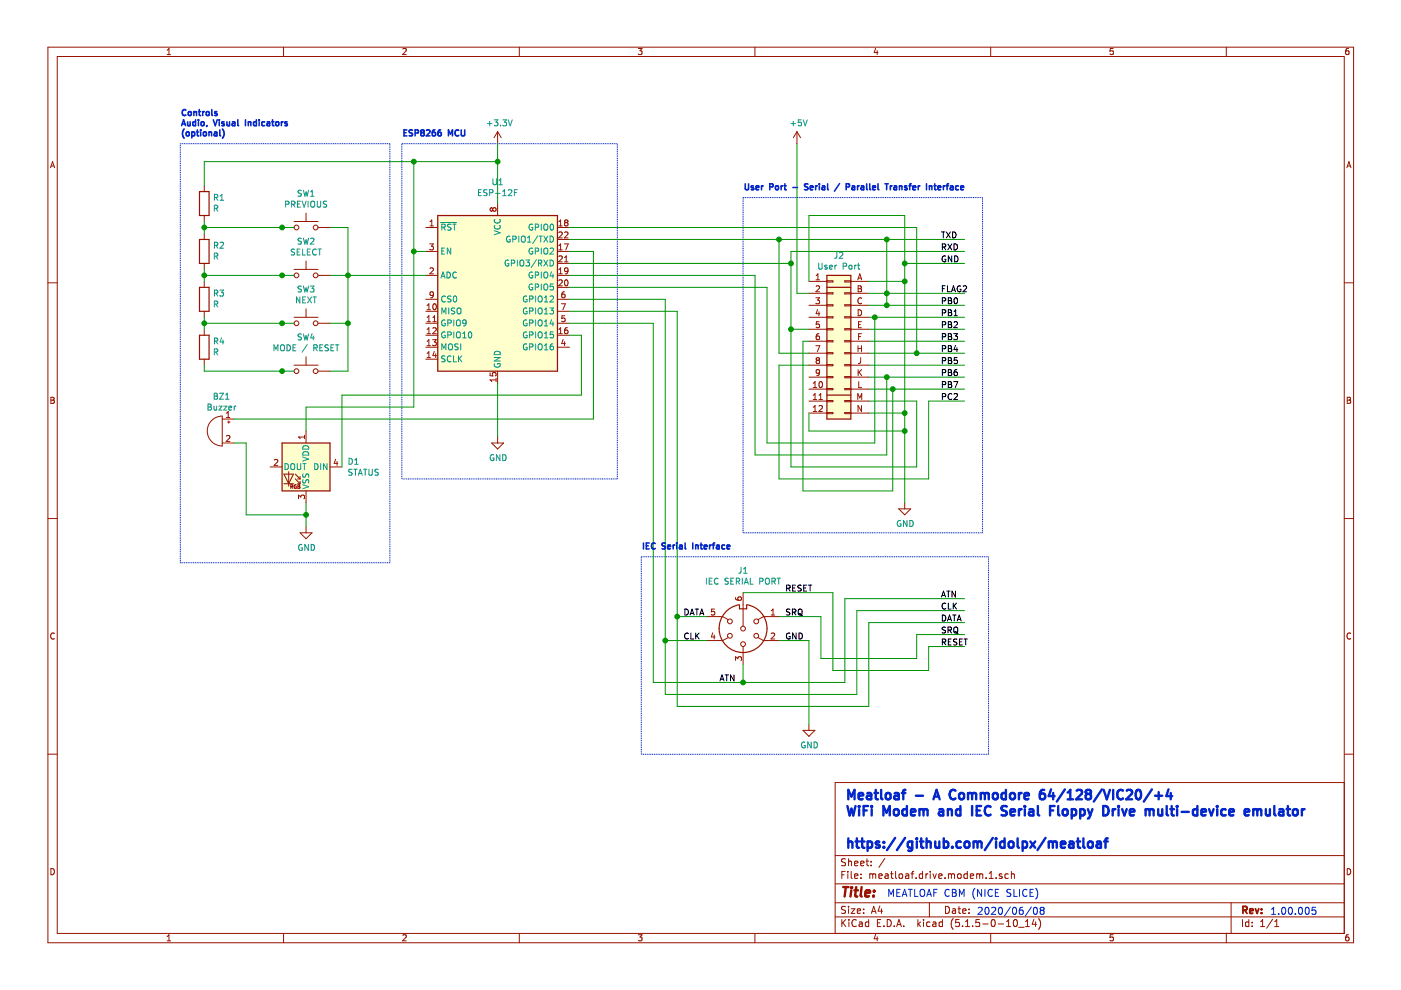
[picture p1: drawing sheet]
<svg xmlns="http://www.w3.org/2000/svg" width="297mm" height="210mm" viewBox="0 0 297 210" stroke-linecap="round" stroke-linejoin="round" font-family="sans-serif">
<path d="M.2 0h296.9v209.9h-296.9z" fill-rule="evenodd" fill="#fff" stroke="#fff" stroke-width=".21"/>
<g fill="none" stroke="#981200" stroke-width=".21">
<path d="M10.2 10h276.8v189.9h-276.8zM12.1 12h272.9v185.9h-272.9zM35.4 11.6h.8M35.4 10.6l.4-.3v1.3M60.1 10v2M85.4 10.4l.5-.1 .2 .3-.8 1h.8M110.1 10v2M135.3 10.3h.8l-.4 .5 .4 .1v.5l-.2 .2-.6-.2M160.1 10v2M185.6 10.2l-.3 .9h.9M186 10.7v.9M210 10v2"/>
<path d="M236 10.3h-.6l-.1 .6 .7-.1v.6l-.2 .2-.5-.2M260 10v2M285.9 10.3h-.4l-.1 .3-.1 .7 .2 .3 .5-.2-.1-.6h-.4l-.2 .2M10.7 35.6l.4-1.3 .5 1.3M10.8 35.2h.7M43.3 39.3v1.3M105.5 27.9v2.6M105.5 27.9l-.8 1.3M105.5 27.9l.8 1.3M169 27.9l-.8 1.3M169 27.9v2.6M169 27.9l.7 1.3"/>
<path d="M285.6 35.6l.4-1.3 .4 1.3M285.7 35.2h.6M10.2 60h1.9M43.3 45.7v1.3M43.3 49.5v1.3M43.3 55.8v1.3M43.3 59.7v1.2M62.4 57.1h5M62.4 47h5M64.9 45.2v1.8M64.9 55.3v1.8M67.4 48.2h2.6"/>
<path d="M67.4 58.4h2.6M90.3 48.2h2.5M90.3 53.3h2.5M90.3 58.4h2.5M91.1 51.7h.8l-.4 .5 .3 .1 .1 .5-.3 .2-.5-.1M91.2 47.9h.7M91.2 47l.3-.4v1.3M91.2 56.9l.4-.1 .3 .3-.8 1h.8M104.5 44.3l.2-.3h.2l.3 .3-.1 .4-.2 .1h-.2l-.2-.3M104.5 44.3l-.3-.3-.3 .3v.2l.3 .3 .3-.3M104.5 44.3v.2M105.5 43.2v2.5"/>
<path d="M118.2 48.2h2.5M118.2 53.3h2.5M118.2 58.4h2.5M118.2 55.8h2.5M118.2 50.8h2.5M118.5 47.9h.7M118.5 47l.4-.4v1.3M118.5 52.1l.4-.4v1.3M118.5 57.1l.4-.3v1.3M118.5 53h.7M118.5 58.1h.7M118.5 59.5l.5-.2 .2 .4-.8 .9h.8"/>
<path d="M118.5 49.3l.5-.1 .2 .3-.8 .9h.8M118.5 54.4l.5-.2 .2 .4-.8 .9h.8M119.6 51.7h.9l-.5 1.3M119.7 49.3l.5-.1 .2 .3-.8 .9h.8M119.7 55.5h.7M119.7 54.6l.4-.4v1.3M119.8 59.5l.2-.2a.67 .67 0 0 1 .4 .7 .67 .67 0 0 1-.4 .6l-.3-.5zM120 47.2l-.3 .2v.4l.3 .1h.3l.1-.2v-.3l-.2-.2M120 47.2l-.3-.3 .3-.3h.2l.2 .3-.2 .3M120 47.2h.2M120.4 57.3l-.2 .3-.4-.1-.1-.6 .5-.1 .2 .2v.8l-.2 .2-.4 .1M171.5 59.7h3.8"/>
<path d="M173 59.3h.8M173 58.4l.4-.3v1.2M175.3 59.5h1.3v.3h-1.3zM179.1 59.5h1.3v.3h-1.3zM180.4 59.7h3.8M181.9 59.3l.4-1.2 .4 1.2M182 59h.6M285 60h2M43.3 66v1.3M43.3 69.8v1.3M43.3 76.2v1.2M62.4 67.3h5"/>
<path d="M62.4 77.4h5M64.9 65.5v1.8M64.9 75.6v1.8M67.4 68.5h2.6M67.4 78.7h2.6M90.3 66h2.5M90.3 68.5h2.5M90.3 71.1h2.5M90.3 73.6h2.5M90.3 76.2h2.5M90.3 63.5h2.5M90.6 65.7h.7"/>
<path d="M90.6 64.8l.3-.4v1.3M90.6 67.3l.3-.4v1.3M90.6 69.8l.3-.3v1.2M90.6 72.4l.3-.4v1.3M90.6 74.9l.3-.3v1.2M90.6 68.2h.7M90.6 70.7h.7M90.6 73.3h.7M90.6 75.8h.7M91.7 72h.8l-.4 .5 .3 .1 .1 .5-.2 .2-.6-.1M91.8 69.6l.5-.1 .2 .3-.8 .9h.8M91.8 68.2h.7"/>
<path d="M91.8 67.3l.3-.4v1.3M91.9 64.5l.2-.1a.67 .67 0 0 1 .4 .6 .67 .67 0 0 1-.4 .7l-.3-.5zM91.9 62.4l-.3 .3-.3-.1-.1-.2v-.4l.4-.1 .3 .2-.2 .9-.4 .1M92.1 74.5l-.3 .9h.8M92.4 75v.8M103.9 79.1v.6h.6l-.1-.5 .2-.2h.3l.3 .2-.2 .5M105.5 78.7v2.5M118.2 66h2.5M118.2 68.5h2.5M118.2 71.1h2.5M118.2 73.6h2.5M118.2 60.9h2.5"/>
<path d="M118.2 63.5h2.5M118.5 70.7h.7M118.5 69.8l.4-.3v1.2M119 64.4h.9l-.6 1.3M119.4 72l-.3 .9h.8M119.7 72.5v.8M119.7 61.9h-.2a.79 .79 0 0 0-.2 1.2h.4l.1-.5-.2-.3h-.3l-.2 .3M119.7 66.9h-.5l-.1 .7 .5-.2 .2 .3v.3l-.2 .2-.5-.1M120.3 69.5l-.4 .1-.2 .4v.6l.6 .1 .1-.2-.1-.5h-.3l-.3 .2M171.5 62.2h3.8M171.5 64.7h3.8M171.5 67.3h3.8"/>
<path d="M171.5 69.8h3.8M171.5 72.3h3.8M171.5 74.9h3.8M171.5 77.4h3.8M171.5 80h3.8M173 63.1h.8l-.5 .5 .4 .1 .1 .5-.3 .2-.5-.1M173 73.3h.8l-.5 1.3M173 60.7l.5-.1 .3 .4-.8 .9h.8M173.3 76.4l-.3-.3 .3-.3h.2l.3 .3-.3 .3M173.3 76.4l-.3 .2v.3l.3 .2 .3-.1 .2-.1v-.3l-.3-.2M173.3 76.4h.2M173.3 65.6l-.3 .9h.8"/>
<path d="M173.6 70.7h-.2a.79 .79 0 0 0-.1 1.3h.3l.2-.5-.3-.3h-.2l-.3 .3M173.6 66.1v.8M173.7 68.2h-.6l-.1 .6 .5-.1 .3 .2v.4l-.3 .2-.5-.1M173.8 78.9l-.3 .3-.3-.1-.2-.2 .1-.4 .4-.1 .3 .2-.2 .9-.4 .1M175.3 67.1h1.3v.3h-1.3zM175.3 62.1h1.3v.2h-1.3zM175.3 64.6h1.3v.3h-1.3zM175.3 69.7h1.3v.2h-1.3zM175.3 72.2h1.3v.3h-1.3zM175.3 74.8h1.3v.2h-1.3zM175.3 77.3h1.3v.3h-1.3zM175.3 79.8h1.3v.3h-1.3z"/>
<path d="M179.1 67.1h1.3v.3h-1.3zM179.1 62.1h1.3v.2h-1.3zM179.1 79.8h1.3v.3h-1.3zM179.1 77.3h1.3v.3h-1.3zM179.1 74.8h1.3v.2h-1.3zM179.1 72.2h1.3v.3h-1.3zM179.1 69.7h1.3v.2h-1.3zM179.1 64.6h1.3v.3h-1.3zM180.4 62.2h3.8M180.4 64.7h3.8M180.4 67.3h3.8M180.4 69.8h3.8"/>
<path d="M180.4 72.3h3.8M180.4 74.9h3.8M180.4 77.4h3.8M180.4 80h3.8M181.9 73.3v1.3M181.9 73.9h.8M181.9 65.7a.64 .64 0 0 1 .8 .6 .64 .64 0 0 1-.8 .6zM181.9 60.6h.5l.2 .2-.2 .4 .3 .2-.1 .4-.7 .1zM181.9 78.4v1.2M181.9 61.2h.5M182 68.8h.4M182 71.4h.5"/>
<path d="M182.1 78.9l.6 .7M182.5 75.8v.9l-.2 .3-.3 .1M182.6 68.2h-.6v1.3h.6M182.7 70.7h-.7v1.3M182.7 73.3v1.3M182.7 63.3a.56 .56 0 0 0-.8 .5 .56 .56 0 0 0 .8 .5M182.7 78.4l-.8 .7M10.8 84.2h.4l.3 .3-.3 .3 .3 .3-.2 .4h-.5zM10.8 84.8h.4M44.9 89.1a3.2 3.2 0 0 1 2.2-.9v6.4a3.2 3.2 0 0 1-2.9-2 3.2 3.2 0 0 1 .7-3.5zM47.1 93.9h2.6M47.1 88.8h2.6"/>
<path d="M48 92.5l.5-.2 .2 .4-.7 .9h.7M48 88.5h.7M48 87.6l.4-.3v1.2M48.3 89.5h.5M48.5 89.2v.5M57.3 99h2.5M58.2 97.5l.4-.1 .3 .4-.8 .9h.8M64.6 92.3v.7M64.6 92.7h-1.3l.3 .3M64.9 91.4v2.5M70 99h2.5M71.2 97.4l-.3 .8h.7"/>
<path d="M71.5 97.8v.9M104.2 93.9h2.6l-1.3 1.3zM105.2 80.2v.7M105.2 80.5h-1.3l.4 .4M105.5 92.7v1.2M171.5 82.5h3.8M171.5 85h3.8M171.5 87.6h3.8M172.4 82.2h.8M172.4 81.3l.4-.4v1.3M172.4 83.8l.4-.4v1.3M172.4 86.3l.4-.3v1.3"/>
<path d="M172.4 84.7h.8M172.4 87.3h.8M173.6 86.1l.5-.1 .3 .3-.8 1h.8M173.6 84.7h.8M173.6 83.8l.4-.4v1.3M173.8 81l.1-.1a.67 .67 0 0 1 .5 .6 .67 .67 0 0 1-.5 .7l-.3-.5zM175.3 82.4h1.3v.2h-1.3zM175.3 84.9h1.3v.3h-1.3zM175.3 87.5h1.3v.2h-1.3zM179.1 87.5h1.3v.2h-1.3zM179.1 84.9h1.3v.3h-1.3zM179.1 82.4h1.3v.2h-1.3z"/>
<path d="M180.4 82.5h3.8M180.4 85h3.8M180.4 87.6h3.8M181.9 84.7v-1.3l.4 1 .4-1v1.3M182.1 80.9v1.3h.6M182.7 86v1.3l-.8-1.3v1.3M285.6 84.2h.5l.2 .3-.2 .3 .3 .3-.2 .4h-.6zM285.6 84.8h.5M10.2 109.9h1.9M60.2 102.6h2M60.2 100.5h2l-1 2.1zM61.2 100v3.1"/>
<path d="M61.6 103.2l.4-.1v-.2l-.4-.1v.7M61.8 103.2l.3 .3M62.6 101.5l1 1.1M62.6 100.5l1 1M62.8 102.8l-.4 .1v.3l.1 .3h.3v-.3h-.1M63.1 102.6h.5M63.1 101.5h.5M63.2 103.1h.2M63.3 105.8v-.8l.5 .4 .1-.4h.4l.3 .2-.2 .6M63.5 103.1h-.1M63.5 103.1v-.3h-.3v.7h.3l.1-.2-.2-.2M63.5 103.1h.1"/>
<path d="M63.6 113h2.6l-1.3 1.2zM63.6 101v.5M63.6 102.1v.5M64.9 104.1v2.5M64.9 111.7v1.3M190.5 107.9h2.6l-1.3 1.3zM191.8 106.6v1.3M285 109.9h2M11.5 134.3a.58 .58 0 0 0-.8 .5 .58 .58 0 0 0 .8 .6M149.9 130.7h3.3l1.2 .7M151.1 134.2l-.3 .9h.8M151.4 134.6v.9"/>
<path d="M151.5 129.1h-.6l-.1 .6 .5-.1 .3 .3v.3l-.3 .2-.5-.1M154.4 135.2l-1.2 .6h-3.3M155.9 126.7l.2 .4 .4 .2 .7-.1v-.5l-.2-.2-.5 .2-.1 .3 .3 .3M157.5 125.7v7.1M157.5 137.1v3.8M160.7 135.2l1.2 .6h3.3M163.5 134.3l.5-.1 .2 .4-.7 .9h.7M163.5 130.4h.7M163.5 129.5l.4-.4v1.3M165.2 130.7h-3.3l-1.2 .7M286.4 134.3a.58 .58 0 0 0-.8 .5 .58 .58 0 0 0 .8 .6M10.2 159.9h1.9"/>
<path d="M155.9 140v-.8l.5 .5 .2-.4 .4-.1 .2 .3-.1 .5M170.2 154.9h2.6l-1.3 1.2zM171.5 153.6v1.3M285 159.9h2M285 165.9h-107.9v32M10.8 184.2a.65 .65 0 0 1 .7 .6 .65 .65 0 0 1-.7 .7zM35.4 198.5l.4-.3v1.3M35.4 199.5h.8M60.1 197.9v2M85.4 198.3l.5-.1 .2 .3-.8 1h.8M110.1 197.9v2M135.3 198.2h.8l-.4 .5 .4 .1v.6l-.2 .1-.6-.1"/>
<path d="M160.1 197.9v2M177.1 194.4h107.9M177.1 191.4h107.9M177.1 187.4h107.9M177.1 181.4h107.9M178.5 185.5h.5M178.5 195v1.5M178.7 195.6l.6 .9M179.2 184.8h-.7v1.5M179.3 192.2h-.6l-.3 .2 .1 .4 .7 .3v.4l-.2 .2-.6-.1M179.3 182.1h-.6l-.3 .2 .1 .4 .7 .3v.4l-.2 .2-.6-.1M179.3 195l-.8 .8"/>
<path d="M179.8 184.8v.1M179.8 185.3v1M179.9 182.1v1.5M179.9 192.2v.1M179.9 192.7v1M179.9 182.7l.2-.1h.4v1M180 195v.1M180 195.5v1M180.5 192.7h.8l-.8 1h.8M180.5 184.8v1.3l.2 .2M181.2 185.8l.7-.2-.1-.3h-.4l-.2 .2 .1 .7h.5M181.2 183.1l.7-.2-.1-.3h-.4l-.2 .2 .1 .7h.5"/>
<path d="M181.5 195.1a.59 .59 0 0 0-.7 0 .59 .59 0 0 0-.2 .7 .56 .56 0 0 0 .3 .6 .56 .56 0 0 0 .6-.1M181.8 193.2l.7-.2-.1-.2-.4-.1-.2 .2v.7h.6M182.2 195.5h.6v1M182.5 183.1l.7-.2-.1-.3h-.4l-.2 .2 .1 .7h.5M182.6 186.1v.2M182.6 185.3v.2M182.8 195.8l-.5 .1-.2 .2 .2 .4 .5-.1M183.1 193.5v.2M183.1 192.8v.1M183.6 182.6h.6M183.8 182.1v1.3l.4 .2M184.2 195.5h-.5l-.2 .2v.6l.2 .2 .5-.1"/>
<path d="M184.2 195v1.5M184.4 185.4l.4-.1 .2 .2M184.4 185.3v1M184.7 183.4v.2M184.7 182.6v.2M184.8 193.7l.4-1.5 .5 1.5M184.9 193.2h.7M185 185.5l.2-.2h.4l.1 1M185 185.5v.8M185.6 198.1l-.3 .9h.9M186 198.6v.9M186 195.7h.5"/>
<path d="M186.3 185.8l.7-.2v-.3h-.5l-.2 .2 .1 .7h.6M186.5 192.1l-.3 1.1h.9M186.7 195h-.7v1.5h.7M186.9 192.7v1M187.4 196.3v.2M187.6 182l-1.3 1.9M187.7 185.3h.5l.1 1M188.1 195a.76 .76 0 0 1 .9 .7 .76 .76 0 0 1-.9 .8zM188.3 185.6l-.7 .3 .2 .4 .5-.1M188.8 185.3h.6M189 184.8v1.3l.4 .2M189.6 196.3v.2"/>
<path d="M189.9 184.8v1.3l.2 .2M190.1 196.5l.5-1.5 .5 1.5M190.2 196h.8M190.7 185.4l.2-.1 .4 .1v.7l-.2 .2-.4-.2zM191.6 196.3v.2M192 185.3h.6l.1 1M192.7 185.6l-.5 .1-.2 .2 .2 .4 .5-.1M193.2 185.3h.5M193.7 184.8l-.3 .2v1.3M194.2 186.1v.2M194.6 195v1.5M194.7 195.9l.5 .6"/>
<path d="M195.2 195.5l-.6 .5M195.6 185.3h-.4l-.3 .2 .1 .7h.6M195.6 184.8v1.5M195.8 195v.1M195.8 195.5v1M196.3 185.3v1M196.7 185.3l-.4 .2M197 191.4v3M197.2 195.5h-.5l-.2 .2v.6l.2 .2 .5-.1M197.2 184.8v.1M197.2 185.3v1M197.8 195.5h.6v1"/>
<path d="M197.8 185.3l.4 1 .3-1M198.4 195.8l-.7 .3 .3 .4 .4-.1M199 185.8l.7-.2v-.3h-.5l-.2 .2 .1 .7h.6M199.8 195.5h-.4l-.3 .2 .1 .6 .2 .2 .4-.1M199.8 195v1.5M200.4 186.1v.2M200.5 192.2a.75 .75 0 0 1 .8 .7 .75 .75 0 0 1-.8 .8zM201.1 185.4l.4-.1 .2 .2M201.1 185.3v1M201.7 185.5l.2-.2h.4l.1 1M201.7 185.5v.8M202 192.8h.5l.1 .9"/>
<path d="M202.1 194.8a1.71 1.71 0 0 0 0 2.2M202.6 193l-.5 .1-.2 .2 .2 .4 .5-.1M203.1 185.4l.2-.1 .4 .1v.7l-.2 .2-.4-.2zM203.1 192.7h.6M203.3 192.2v1.3l.4 .2M203.4 195h-.7l-.1 .7 .7-.1 .1 .2v.5l-.2 .2-.6-.2M204.1 196.3v.2M204.1 193.2l.7-.2-.1-.2-.4-.1-.2 .2 .1 .7h.5M204.7 196.5h.9M204.7 195.4l.4-.4v1.5M205.1 185.3h-.4l-.3 .2v.6l.3 .2 .4-.1M205.1 184.8v1.5"/>
<path d="M205.4 193.5v.2M205.4 192.8v.1M205.7 185.8l.7-.2v-.3h-.5l-.2 .2 .1 .7h.6M206.2 196.3v.2M207.1 185.4l.4-.1 .2 .2M207.1 185.3v1M207.7 195h-.8v.7l.7-.1 .1 .7-.3 .2-.5-.2M207.7 185.5v.8M207.7 185.5l.2-.2h.4l.1 1M208.4 195.9h1.1M209.1 186.1v.2M209.7 185.2l.4-.4v1.5"/>
<path d="M209.7 186.3h.9M210 197.9v2M210.3 195h.2a.8 .8 0 0 1 .5 .7 .8 .8 0 0 1-.5 .8 1 1 0 0 1-.2-1.5zM211.2 186.1v.2M211.6 195.9h1.2M212.4 185.3h-.3l-.3 .2 .1 .2 .5 .1v.4h-.6M213.4 196.5h.9M213.4 195.4l.5-.4v1.5M213.8 185.3h-.5l-.2 .2v.6l.2 .2 .5-.1M214.4 185.4l.2-.1h.4l.1 1M214.4 184.8v1.5M215.1 195h.1a.8 .8 0 0 1 .5 .7 .8 .8 0 0 1-.5 .8 .97 .97 0 0 1-.1-1.5z"/>
<path d="M216 196.6h1.1M217.4 196.5h.9M217.4 195.4l.4-.4v1.5M219.2 194.9l-.3 1.1h.9M219.6 195.5v1M220.2 194.8a1.71 1.71 0 0 1 0 2.2M236 198.2h-.6l-.1 .6 .7-.1v.7l-.2 .1-.5-.1M260 197.9v2M261 191.4v6.5M263.4 195v1.5M264.8 195.5h-.5l-.2 .2 .1 .7h.6M264.8 195v1.5"/>
<path d="M265.5 196.3v.2M265.5 195.5v.2M267.3 196.5h.8M267.3 195.4l.4-.4v1.5M269.8 194.9l-1.2 1.9M270.3 196.5h.8M270.3 195.4l.4-.4v1.5M285.6 184.2a.65 .65 0 0 1 .8 .6 .65 .65 0 0 1-.8 .7zM285.9 198.2h-.4l-.1 .3-.1 .7 .2 .3 .5-.1-.1-.7h-.4l-.2 .2"/>
<circle cx="62.9" cy="48.2" r=".51"/>
<circle cx="62.9" cy="58.4" r=".51"/>
<circle cx="66.9" cy="48.2" r=".51"/>
<circle cx="66.9" cy="58.4" r=".51"/>
<circle cx="62.9" cy="78.7" r=".51"/>
<circle cx="62.9" cy="68.5" r=".51"/>
<circle cx="66.9" cy="68.5" r=".51"/>
<circle cx="66.9" cy="78.7" r=".51"/>
<circle cx="154.8" cy="134.8" r=".51"/>
<circle cx="154.8" cy="131.8" r=".51"/>
<circle cx="157.5" cy="133.3" r=".51"/>
<circle cx="157.5" cy="136.6" r=".51"/>
<circle cx="160.3" cy="134.8" r=".51"/>
<circle cx="160.3" cy="131.8" r=".51"/>
</g>
<path d="M263.5 193l.7-.1 .2-.2-.1-.4-.2-.1h-.6v1.5M263.9 193l.5 .7M265 193.2l.7-.2-.1-.2-.4-.1-.2 .2v.7h.6M266.2 192.7l.3 1 .4-1M267.5 193.5v.2M267.5 192.8v.1" fill="none" stroke="#981200" stroke-width=".38"/>
<path d="M178.8 188.1h1.1M179.3 188.1l-.2 2M180.5 188.8l-.2 1.3M180.6 188.1l-.1 .2M180.6 188.1l.1 .1-.2 .1M181.2 188.8h.7M181.5 188.1l-.2 1.7 .1 .2 .4 .1M182.7 188.1l-.2 1.7 .2 .3M183.5 189.4l1-.2-.1-.4h-.6l-.3 .2v1h.8M185.2 189.9v.2M185.3 188.8l.1 .1-.1 .1M185.3 188.8v.2" fill="none" stroke="#981200" stroke-width=".51"/>
<g fill="none" stroke="#009596" stroke-width=".21">
<path d="M103.3 26.2h1M103.8 25.7v1M104.5 37.9v1l.3 .3 .3-.1 .2-.2v-1M104.8 25.4h.8l-.4 .5 .3 .1 .1 .5-.3 .2-.5-.1M105.8 39.2h.7M105.8 38.3l.4-.4v1.3M106.1 26.6v.1M106.6 25.4h.8l-.4 .5 .3 .1v.6l-.1 .1-.6-.1M107.7 25.4l.5 1.3 .4-1.3M167.7 26.2h1M168.2 25.7v1M169.9 25.4h-.6l-.1 .6 .2-.1 .4 .1 .1 .6-.2 .1-.5-.1"/>
<path d="M170.3 25.4l.4 1.3 .5-1.3M45.4 44.2l.7-.1v-.5l-.7-.1v1.3M45.4 54.3l.7-.1v-.4l-.7-.1v1.2M45.5 41.9l.6-.1v-.5l-.6-.1v1.3M45.5 52l.6-.1v-.4l-.6-.1v1.2M45.7 44.2l.5 .6M45.7 54.3l.5 .6M45.8 41.9l.4 .6M45.8 52l.4 .6M46.7 42.5h.7M46.7 41.6l.3-.4v1.3M46.7 51.5l.4-.1 .3 .3-.8 .9h.8"/>
<path d="M60.5 43.3h.7l.1-.2-.1-.3-.7-.2v1.3M61.8 43.3h.6l.2-.2-.1-.3-.7-.2v1.3M62.1 43.3l.5 .6M62.5 52.9l-.5-.1-.2 .1v.5l.6 .1 .1 .3-.3 .3-.5-.1M63 53.4h.4M63.1 43.3h.4M63.6 52.8h-.6v1.3h.6M63.7 42.6h-.6v1.3h.6M63.9 40.4l-.5-.1-.2 .2v.3l.6 .3 .1 .3-.2 .2h-.5M63.9 50.6l-.5-.1-.2 .1v.4l.6 .2 .1 .3-.2 .3-.5-.1M64.1 42.6l.4 1.3 .4-1.3M64.2 52.8v1.3h.6"/>
<path d="M64.3 50.5l.3 1.3 .3-1 .2 1 .3-1.3M64.3 40.3l.3 1.3 .3-.9 .2 .9 .3-1.3M65.2 53.4h.4M65.3 42.6v1.3M65.8 52.8h-.6v1.3h.6M65.9 50.6l.4-.1 .3 .3-.8 1h.8M65.9 41.6h.7M65.9 40.7l.3-.4v1.3M65.9 42.8l.3-.2a.44 .44 0 0 1 .5 .5v.6l-.5 .2-.3-.2zM67 52.9a.56 .56 0 0 0-.7 .5 .56 .56 0 0 0 .7 .5M67.3 42.6v1.1l.2 .2h.3l.2-.2v-1.1M67.4 52.8h.7"/>
<path d="M67.8 52.8v1.3M69.3 42.7l-.5-.1-.2 .2v.4l.6 .2 .1 .3-.3 .2h-.5M93.4 47.2h3.4M93.5 58.9l.4-1.2 .5 1.2M93.6 58.6h.6M93.7 48.2l.7-.1v-.5l-.7-.1v1.3M93.7 53.2h.4M94 48.2l.4 .6M94.3 52.6h-.6v1.3h.6M94.8 57.7a.64 .64 0 0 1 .7 .6 .64 .64 0 0 1-.7 .6zM95.6 52.6v1.3l-.8-1.3v1.3M95.6 47.6l-.5-.1-.2 .1v.4l.6 .3 .1 .3-.2 .2-.5-.1"/>
<path d="M96 47.5h.7M96.3 47.5v1.3M96.8 57.8a.58 .58 0 0 0-.8 .5 .58 .58 0 0 0 .7 .6l.1-.1M101.4 40.8h.5M102.1 40.2h-.7v1.3h.7M103.2 40.3l-.4-.1-.2 .1v.4l.5 .2 .1 .4-.2 .2-.5-.1M103.8 40.9l.6-.1 .1-.5-.7-.1v1.3M104.8 48.9l1.3 .4-1.3 .5M104.9 46.5a.56 .56 0 0 0 .5 .8 .56 .56 0 0 0 .5-.8M104.9 47.8a.56 .56 0 0 0 .5 .8 .56 .56 0 0 0 .5-.8M105.1 41h.9M106.6 41.5h.7"/>
<path d="M106.6 40.6l.4-.4v1.3M107.8 40.3l.5-.1 .2 .4-.8 .9h.8M107.8 55.2a.57 .57 0 0 0-.7 .6 .57 .57 0 0 0 .8 .5v-.4h-.3M108.1 50.1a.57 .57 0 0 0-.7 .6 .57 .57 0 0 0 .8 .5v-.4h-.3M108.4 55.8l.7-.1v-.4l-.7-.2v1.3M108.7 50.7l.7-.1v-.4l-.7-.1v1.2M109.1 40.8h.4M109.7 40.2h-.6v1.3M109.7 55.1v1.3M110 50.1v1.2M110.3 55.3l.2-.2a.44 .44 0 0 1 .6 .5l-.1 .6-.5 .2-.2-.2zM110.6 50.2l.2-.1a.44 .44 0 0 1 .6 .4l-.1 .7-.5 .1-.2-.1z"/>
<path d="M111.5 55.1h.8l-.4 .5 .3 .1v.6l-.2 .1-.5-.1M111.9 51.3h.7M111.9 50.4l.3-.3v1.2M112.9 47.6a.57 .57 0 0 0-.8 .6 .57 .57 0 0 0 .8 .5v-.4h-.2M112.9 52.7a.57 .57 0 0 0-.8 .5 .57 .57 0 0 0 .8 .5v-.4h-.2M112.9 57.8a.57 .57 0 0 0-.8 .5 .57 .57 0 0 0 .8 .5v-.4h-.2M113.5 48.2l.7-.1v-.5l-.7-.1v1.3M113.5 53.3l.7-.1v-.5l-.7-.1v1.3M113.5 58.3l.7-.1v-.4l-.7-.1v1.2M113.7 55.1l-1.1 1.6M114 50l-1.1 1.6M114.2 55.8l.6-.1v-.4l-.6-.2v1.3"/>
<path d="M114.3 50.1h.7M114.5 55.8l.4 .6M114.6 50.1v1.2M114.8 47.5v1.3M114.8 52.6v1.3M114.8 57.7v1.2M115.3 55.1l.8 1.3M115.3 50.1l.8 1.2M115.4 47.7l.2-.2a.44 .44 0 0 1 .5 .5v.6l-.5 .2-.2-.2zM115.4 52.8l.2-.2a.44 .44 0 0 1 .5 .4v.7l-.5 .2-.2-.2zM115.4 57.9l.2-.2a.44 .44 0 0 1 .5 .4v.7l-.5 .1-.2-.1zM116.1 55.1l-.8 1.3"/>
<path d="M116.1 50.1l-.8 1.2M116.6 50.1a.64 .64 0 0 1 .8 .6 .64 .64 0 0 1-.8 .6zM116.6 52.7l.5-.1 .3 .4-.8 .9h.8M116.6 55.1a.64 .64 0 0 1 .8 .7 .64 .64 0 0 1-.8 .6zM116.8 47.6l.1-.1a.67 .67 0 0 1 .5 .7 .67 .67 0 0 1-.5 .6l-.3-.5zM116.9 57.6l-.3 .9h.8M117.2 58.1v.8M173.6 55.8v1l.2 .3h.3l.2-.3v-1M175.3 56.3l-.3-.1-.1 .2v.2l.4 .1v.3h-.4M175.9 56.6l.6-.1-.1-.2-.3-.1-.2 .2 .1 .6h.4M177 56.2v.9M177.4 56.2l-.4 .3"/>
<path d="M177.4 53.5v.9l-.2 .3-.3 .1M178 53.6l.4-.1 .3 .3-.8 1h.8M178.8 56.5l.7-.1v-.5l-.7-.1v1.3M180 56.4l.2-.2 .4 .2-.1 .6-.5-.1zM181.2 56.2v.9M181.6 56.2l-.4 .3M181.8 56.2h.5M182 55.8v1.1l.3 .2M45.4 64.5l.7-.1v-.5l-.7-.1v1.3M45.4 74.6l.7-.1v-.4l-.7-.1v1.2M45.5 72.3l.6-.1v-.4l-.6-.1v1.2M45.5 62.2l.6-.1v-.5l-.6-.1v1.3"/>
<path d="M45.7 74.6l.5 .6M45.7 64.5l.5 .6M45.8 72.3l.4 .6M45.8 62.2l.4 .6M46.6 61.5h.8l-.4 .5 .3 .1 .1 .5-.3 .2-.5-.1M47 71.6l-.3 .9h.7M47.3 72.1v.8M58.1 74.4v-1.3l.4 .9 .4-.9v1.3M59.5 73.3l.3-.2a.45 .45 0 0 1 .5 .4l-.2 .8h-.4a.92 .92 0 0 1-.2-1zM60.9 73.1a.64 .64 0 0 1 .7 .6 .64 .64 0 0 1-.7 .7zM62.1 73.7h.5M62.7 73.1h-.6v1.3h.6"/>
<path d="M63.6 63v1.2l-.7-1.2v1.2M63.9 60.7l-.5-.1-.2 .2v.3l.6 .3 .1 .3-.2 .2h-.5M63.9 70.9l-.5-.1-.2 .1v.4l.6 .2 .1 .3-.2 .3-.5-.1M64.2 63.6h.4M64.3 70.8l.3 1.3 .3-.9 .2 .9 .3-1.3M64.3 60.6l.3 1.3 .3-.9 .2 .9 .3-1.3M64.8 63h-.6v1.2h.6M65.1 73.1l-1 1.6M65.2 63l.9 1.2M65.8 60.6h.8l-.4 .5 .3 .2v.5l-.2 .1-.5-.1M66.1 63l-.9 1.2M66.2 70.7l-.3 .9h.7"/>
<path d="M66.4 63h.7M66.4 71.2v.9M66.5 73.8l.6-.1 .2-.2-.1-.3-.7-.1v1.3M66.7 63v1.2M66.8 73.8l.5 .6M67.8 73.7h.4M68.4 73.1h-.6v1.3h.6M69.6 73.2l-.5-.1-.1 .1v.4l.5 .2 .1 .4-.2 .2-.5-.1M70.2 73.7h.4M70.8 73.1h-.6v1.3h.6M71.1 73.1h.8M71.5 73.1v1.3"/>
<path d="M93.7 66.6v-1.3l.4 .9 .4-.9v1.3M93.7 74.2v-1.3l.4 .9 .4-.9v1.3M94.4 67.9a.57 .57 0 0 0-.8 .6 .57 .57 0 0 0 .8 .5v-.4h-.2M94.4 70.4a.57 .57 0 0 0-.8 .6 .57 .57 0 0 0 .8 .5v-.4h-.2M94.4 75.5l-.5-.1-.2 .2v.3l.5 .3 .2 .3-.3 .2h-.5M94.4 62.9a.56 .56 0 0 0-.8 .5 .56 .56 0 0 0 .8 .5M94.9 68.5l.7-.1v-.4l-.7-.2v1.3M94.9 71l.7-.1v-.4l-.7-.1v1.2M95.1 65.3v1.3M95.1 73.1l.3-.2 .3 .1a.78 .78 0 0 1-.1 1.2l-.5-.2zM95.6 62.8h-.5l-.2 .1v.3l.6 .3 .1 .3-.2 .2h-.5M95.6 75.6a.56 .56 0 0 0-.7 .1 .56 .56 0 0 0 0 .7l.3 .3 .4-.1"/>
<path d="M96.2 75.4v1.3h.6M96.2 67.8v1.3M96.2 70.4v1.2M96.2 62.9l.2-.1a.69 .69 0 0 1 .4 .6 .69 .69 0 0 1-.4 .6l-.3-.5zM96.4 65.4l-.5-.1-.2 .1v.4l.6 .2 .1 .3-.2 .3-.5-.1M96.8 68l.3-.2a.44 .44 0 0 1 .5 .5v.6l-.5 .2-.3-.2zM96.8 70.5l.3-.1a.44 .44 0 0 1 .5 .4v.7l-.5 .1-.3-.1zM97 65.5l.2-.2a.44 .44 0 0 1 .5 .4v.7l-.5 .2-.2-.2zM97.1 73l-.5-.1-.1 .1v.5l.6 .2v.2l-.2 .3-.5-.1M97.2 75.4v1.3M97.4 76l.5 .7M97.7 72.9v1.3"/>
<path d="M97.9 75.4l-.7 .8M98.1 71.6h.7M98.1 70.7l.4-.3v1.2M98.8 68.4l-.2 .2h-.4l-.1-.2 .1-.4 .4-.2 .2 .3-.1 .9-.5 .1M99.4 70.5l.2-.1a.69 .69 0 0 1 .4 .6 .69 .69 0 0 1-.4 .6l-.3-.4zM104.8 75.8h1.3l-1.3 .7h1.3M104.9 77.1a.57 .57 0 0 0 .5 .8 .57 .57 0 0 0 .5-.8h-.4v.2M105 74.6a.67 .67 0 0 1 .7-.1 .67 .67 0 0 1 .4 .7h-1.3zM111.7 65.4a.59 .59 0 0 0-.7 .5 .59 .59 0 0 0 .7 .6l.1-.5h-.3M111.7 67.9a.59 .59 0 0 0-.7 .6 .59 .59 0 0 0 .7 .5l.1-.4h-.3M111.7 70.4a.59 .59 0 0 0-.7 .6 .59 .59 0 0 0 .7 .6l.1-.5h-.3M111.7 73a.59 .59 0 0 0-.7 .6 .59 .59 0 0 0 .7 .5l.1-.5h-.3"/>
<path d="M111.7 62.8a.59 .59 0 0 0-.7 .6 .59 .59 0 0 0 .7 .6l.1-.5h-.3M112.3 66l.6-.1 .1-.2-.1-.3-.6-.1v1.3M112.3 68.5l.6-.1 .1-.1-.1-.3-.6-.2v1.3M112.3 71h.6l.1-.2-.1-.3-.6-.1v1.2M112.3 73.6l.6-.1 .1-.2-.1-.3-.6-.1v1.3M112.3 63.4h.6l.1-.2-.1-.3-.6-.1v1.2M112.9 60.3a.57 .57 0 0 0-.8 .6 .57 .57 0 0 0 .8 .5v-.4h-.2M113.5 60.9l.7-.1v-.5l-.7-.1v1.3M113.6 62.8v1.2M113.6 65.3v1.3M113.6 67.8v1.3M113.6 70.4v1.2"/>
<path d="M113.6 72.9v1.3M114.2 65.5l.2-.2a.45 .45 0 0 1 .5 .4l-.1 .8h-.5a.92 .92 0 0 1-.1-1zM114.2 68l.2-.2a.45 .45 0 0 1 .5 .5l-.1 .7h-.5a.92 .92 0 0 1-.1-1zM114.2 70.5l.2-.1a.45 .45 0 0 1 .5 .4l-.1 .8h-.5a.92 .92 0 0 1-.1-1.1zM114.2 73.1l.2-.2a.45 .45 0 0 1 .5 .4l-.1 .8h-.5a.92 .92 0 0 1-.1-1zM114.2 62.9l.2-.1a.45 .45 0 0 1 .5 .4l-.1 .8h-.5a.92 .92 0 0 1-.1-1.1zM114.8 60.2v1.3M115.4 60.4l.2-.2a.44 .44 0 0 1 .5 .4v.7l-.5 .2-.2-.2zM115.4 66.6h.7M115.4 69.1h.7M115.4 71.6h.7M115.4 74.2h.7"/>
<path d="M115.4 63.1l.4-.3v1.2M115.4 65.6l.4-.3v1.3M115.4 68.2l.4-.4v1.3M115.4 70.7l.4-.3v1.2M115.4 73.3l.4-.4v1.3M115.4 64h.7M116.6 65.3h.8l-.5 .5 .4 .1v.5l-.2 .2-.5-.2M116.6 62.9l.5-.1 .3 .3-.8 .9h.8M116.9 67.8l-.3 .9h.8M117.2 72.9h-.2a.79 .79 0 0 0-.1 1.3l.4-.2v-.5l-.4-.1-.3 .2M117.2 68.3v.8M117.3 70.4h-.6l-.1 .6 .2-.1 .5 .1v.5l-.2 .1-.5-.1"/>
<path d="M117.3 60.2h-.6l-.1 .6 .2-.1 .5 .1v.6l-.2 .1-.5-.1M44.1 85.7h.4l.3 .2-.3 .4 .3 .2-.1 .4h-.6zM44.1 86.3h.4M45.4 86.1v.8l.5-.1M45.4 83.4l.6 .1v.3l-.2 .2 .3 .2-.1 .4h-.6zM45.4 84h.4M45.9 86.1v.8M46.4 86.1h.7l-.7 .8h.7M46.6 83.4h.8l-.8 1.2h.8M47.4 86.1h.7l-.7 .8h.7M47.8 84.6h.8M47.8 83.7l.4-.3v1.2"/>
<path d="M48.5 86.5l.6-.1v-.2l-.4-.1-.2 .2 .1 .6h.5M49.7 86.1v.8M50 86.1l-.3 .2M60.4 98.3a.64 .64 0 0 1 .8 .6 .64 .64 0 0 1-.8 .7zM61.7 98.5l.2-.2a.44 .44 0 0 1 .6 .4l-.1 .7-.5 .2-.2-.2zM63 98.3v1l.3 .3 .3-.1 .1-.2v-1M64.2 96.9l1.2 .4-1.2 .5M64.2 98.3h.7M64.4 95.9a.66 .66 0 0 1 .7-.1 .66 .66 0 0 1 .3 .7h-1.2zM64.4 94.6a.66 .66 0 0 1 .7-.1 .66 .66 0 0 1 .3 .7h-1.2zM64.5 98.3v1.3M66.7 98.3a.64 .64 0 0 1 .8 .6 .64 .64 0 0 1-.8 .7z"/>
<path d="M68 98.3v1.3M69.3 98.3v1.3l-.7-1.3v1.3M74 97.2a.64 .64 0 0 1 .7 .6 .64 .64 0 0 1-.7 .6zM74.6 99.6l-.4-.1-.2 .1v.4l.5 .2 .1 .3-.2 .3-.5-.1M75 99.5h.7M75.2 98.4h.7M75.2 97.5l.4-.3v1.2M75.4 99.5v1.3M77.1 99.5h.7M77.4 99.5v1.3M78.2 99.5v1l.2 .3 .4-.1 .1-.2v-1M80.2 99.6l-.5-.1-.2 .1v.4l.6 .2 .1 .3-.2 .3-.5-.1"/>
<path d="M104.6 96.5a.59 .59 0 0 0-.7 .5 .59 .59 0 0 0 .7 .6l.1-.5h-.2M106 96.4v1.3l-.7-1.3v1.3M106.6 96.4a.64 .64 0 0 1 .7 .6 .64 .64 0 0 1-.7 .7zM64 115.5a.59 .59 0 0 0-.7 .6 .59 .59 0 0 0 .7 .5l.1-.4h-.3M64.2 102.8l1.2 .4-1.2 .4M64.3 101.7l-.1 .5 .1 .2h.4l.2-.6 .3-.1 .2 .2v.5M64.3 100.5l-.1 .5 .2 .2 .3-.1 .3-.6h.3l.1 .2v.5M65.4 115.4v1.3l-.8-1.3v1.3M66 115.4a.64 .64 0 0 1 .7 .7 .64 .64 0 0 1-.7 .6zM76 100.8l.4-1.3 .4 1.3M76.1 100.4h.6M191 110.4a.59 .59 0 0 0-.8 .6 .59 .59 0 0 0 .8 .6v-.5h-.2"/>
<path d="M192.3 110.4v1.2l-.7-1.2v1.2M192.9 110.4a.64 .64 0 0 1 .7 .6 .64 .64 0 0 1-.7 .6zM149.8 122.6v1.3M150.4 123.2h.4M151 122.6h-.6v1.3h.6M152.2 122.7a.56 .56 0 0 0-.8 .5 .56 .56 0 0 0 .8 .5M154.4 122.7l-.5-.1-.2 .2 .1 .3 .6 .3v.3l-.7 .1M155 123.2h.4M155.6 122.6h-.6v1.3h.6M156.1 123.2l.7-.1v-.4l-.7-.1v1.3M156.4 123.2l.4 .7M157.1 120.3v.9l-.2 .3h-.3"/>
<path d="M157.4 122.6v1.3M157.6 121.5h.8M157.6 120.6l.4-.3v1.2M157.8 123.9l.4-1.3 .5 1.3M157.9 123.5h.6M159.1 122.6v1.3h.6M161.1 123.2h.6v-.5l-.6-.1v1.3M162.3 122.8l.3-.2a.45 .45 0 0 1 .5 .4l-.1 .8h-.5a.92 .92 0 0 1-.2-1zM163.7 123.2h.6l.1-.2-.1-.3-.6-.1v1.3M164 123.2l.4 .7M164.8 122.6h.7M165.1 122.6v1.3"/>
<path d="M170.6 157.4a.59 .59 0 0 0-.7 .6 .59 .59 0 0 0 .7 .5l.1-.4h-.2M172 157.3v1.3l-.7-1.3v1.3M172.6 157.3a.64 .64 0 0 1 .7 .6 .64 .64 0 0 1-.7 .7z"/>
</g>
<g fill="#fffecd" stroke="#fffecd" stroke-width=".25">
<path d="M92.8 45.7h25.4v33h-25.4z" fill-rule="evenodd"/>
<path d="M175.3 58.4h5.1v30.4h-5.1z" fill-rule="evenodd"/>
<path d="M59.8 93.9h10.2v10.2h-10.2z" fill-rule="evenodd"/>
</g>
<path d="M42.3 40.6h2v5.1h-2zM42.3 50.8h2v5h-2zM92.8 45.7h25.4v33h-25.4zM175.3 58.4h5.1v30.4h-5.1zM42.3 60.9h2v5.1h-2zM42.3 71.1h2v5.1h-2zM175.3 60.9h5.1M59.8 93.9h10.2v10.2h-10.2zM175.3 83.8h5.1M156.8 128.3v.8h1.5v-.8M156.8 128.2a5.1 5.1 0 0 0-3.5 7.8 5.1 5.1 0 0 0 8.5 0 5.1 5.1 0 0 0-3.5-7.8" fill="none" stroke="#981200" stroke-width=".25"/>
<g fill="none" stroke="#0327cd" stroke-width=".21" stroke-dasharray=".2 .2" stroke-linecap="butt">
<path d="M38.2 30.5h44.5M82.7 30.5v88.8M85.2 30.5h45.7M130.9 30.5v71M157.5 41.9h50.8M208.3 41.9v71.1M38.2 119.3v-88.8M82.7 119.3h-44.5M85.2 101.5v-71M130.9 101.5h-45.7M136 118v41.9M157.5 113v-71.1"/>
<path d="M208.3 113h-50.8M209.6 118h-73.6M136 159.9h73.6M209.6 159.9v-41.9"/>
</g>
<g fill="none" stroke="#009300" stroke-width=".21">
<path d="M87.7 34.3v52h-22.8v5.1M105.5 34.3h-62.2v5M105.5 30.5v12.7M169 30.5v31.7h2.5M43.3 47v2.5M43.3 57.1v2.6M43.3 48.2h19.1M43.3 58.4h19.1M70 48.2h3.8v30.5h-3.8M70 58.4h20.3M87.7 53.3h2.6M120.7 48.2h73.7v26.7"/>
<path d="M120.7 58.4h39.4v38.1h27.9v-16.5M120.7 50.8h83.8M120.7 53.3h5.1v35.5h-76.1M120.7 55.8h47M165.2 50.8v24.1h6.3M171.5 59.7v-14h20.3v60.9M184.2 59.7h7.6M188 50.8v13.9M191.8 55.8h12.7M204.5 53.3h-36.8v45.7h26.7v-14h-10.2M43.3 67.3v2.5M43.3 77.4v1.3h19.1"/>
<path d="M43.3 68.5h19.1M70 68.5h3.8M120.7 60.9h41.9v33h22.9v-26.6M120.7 63.5h20.3v83.7h40.7v-17.7h22.8M120.7 68.5h17.8v76.2h40.6v-17.8h25.4M120.7 66h22.9v83.8h40.6v-17.8h20.3M120.7 71.1h2.6v12.7h-50.8v15.2M167.7 69.8h3.8M171.5 77.4h-6.3v24.1h31.7v-16.5h7.6M171.5 72.3h-1.3v31.8h19.1v-21.6M184.2 74.9h20.3M184.2 64.7h20.3"/>
<path d="M184.2 62.2h20.3M184.2 67.3h20.3M184.2 69.8h20.3M184.2 72.3h20.3M184.2 77.4h20.3M184.2 80h20.3M49.7 93.9h2.5v15.3h12.7M105.5 81.2v11.5M171.5 87.6v3.8h20.3M184.2 82.5h20.3M184.2 87.6h7.6M64.9 106.6v5.1"/>
<path d="M141 135.8h8.9M143.6 130.7h6.3M157.5 125.7h19.1v16.5h20.3v-5.1h7.6M165.2 130.7h8.8v8.9h20.4v-5.1h10.1M165.2 135.8h6.3v17.8M157.5 140.9v3.8"/>
</g>
<g fill="none" stroke="#000" stroke-width=".21">
<path d="M199.6 49.2h.7M199.8 52.4l.7-.1v-.5l-.7-.1v1.3M200 49.2v1.2M200.1 52.4l.4 .6M200.5 54.3a.57 .57 0 0 0-.8 .6 .57 .57 0 0 0 .8 .5v-.4h-.2M200.7 49.2l.8 1.2M201 51.7l.8 1.3M201.5 49.2l-.8 1.2M201.8 54.2v1.3l-.7-1.3v1.3M201.8 51.7l-.8 1.3M202 49.2a.64 .64 0 0 1 .7 .6 .64 .64 0 0 1-.7 .6zM202.3 51.7a.64 .64 0 0 1 .7 .6 .64 .64 0 0 1-.7 .7z"/>
<path d="M202.4 54.2a.64 .64 0 0 1 .7 .7 .64 .64 0 0 1-.7 .6zM199.8 63.8l.7-.1v-.4l-.7-.2v1.3M199.8 66.3l.7-.1v-.4l-.7-.1v1.2M199.8 68.9l.7-.1v-.5l-.7-.1v1.3M199.8 71.4l.7-.1v-.4l-.7-.2v1.3M199.8 73.9l.7-.1v-.4l-.7-.1v1.3M199.8 76.5l.7-.1v-.4l-.7-.2v1.3M199.8 79l.7-.1v-.4l-.7-.1v1.2M199.8 61.2h.4M200.4 60.6h-.6v1.3M200.9 60.6v1.3h.6M201.1 63.1h.4l.2 .3-.2 .3 .3 .3-.1 .4h-.6z"/>
<path d="M201.1 65.7h.4l.2 .2-.2 .4 .3 .2-.1 .4h-.6zM201.1 68.2h.4l.2 .3-.2 .3 .3 .2-.1 .4-.6 .1zM201.1 70.7h.4l.2 .3-.2 .4 .3 .2-.1 .4h-.6zM201.1 73.3h.4l.2 .2-.2 .4 .3 .2-.1 .4-.6 .1zM201.1 75.8h.4l.2 .3-.2 .3 .3 .3-.1 .3-.6 .1zM201.1 78.4h.4l.2 .2-.2 .4 .3 .2-.1 .4h-.6zM201.1 79h.4M201.1 76.4h.4M201.1 73.9h.4M201.1 71.4h.4M201.1 68.8h.4M201.1 66.3h.4"/>
<path d="M201.1 63.7h.4M201.7 61.9l.4-1.3 .5 1.3M201.8 61.5h.7M202.2 70.7h.8l-.4 .5 .3 .2 .1 .4-.2 .2-.6-.1M202.3 68.3l.5-.1 .2 .4-.8 .9h.8M202.3 66.9h.7M202.3 66l.3-.3v1.2M202.4 63.3l.2-.2a.67 .67 0 0 1 .4 .7 .67 .67 0 0 1-.4 .6l-.3-.5zM202.6 73.2l-.3 .9h.8M202.9 73.7v.9M202.9 78.4l-.4 .1-.2 .4v.6l.6 .1 .1-.2-.1-.5-.4-.1-.2 .3M202.9 75.8h-.6v.6l.5-.1 .2 .3v.3l-.2 .2-.5-.1"/>
<path d="M203.7 60.7a.57 .57 0 0 0-.8 .5 .57 .57 0 0 0 .8 .5v-.4h-.2M204.2 60.7l.5-.1 .2 .4-.7 .9h.7M199.8 81.6l.7-.1v-.5l-.7-.1v1.3M199.8 84.1l.7-.1v-.4l-.7-.2v1.3M201.1 80.9h.4l.2 .3-.2 .3 .3 .2-.1 .4-.6 .1zM201.1 81.5h.4M201.8 83.6a.56 .56 0 0 0-.8 .5 .56 .56 0 0 0 .8 .5M202.2 80.9h.9l-.6 1.3M202.3 83.6l.5-.2 .2 .4-.8 .9h.8M145.2 129.1a.64 .64 0 0 1 .7 .7 .64 .64 0 0 1-.7 .6zM145.9 134.3a.56 .56 0 0 0-.7 .5 .56 .56 0 0 0 .7 .6M146.3 130.4l.4-1.3 .5 1.3"/>
<path d="M146.4 130.1h.6M146.5 134.2v1.3h.6M147.4 129.1h.7M147.5 134.2v1.3M147.7 134.8l.5 .7M147.7 129.1v1.3M148.2 134.2l-.7 .8M148.4 130.4l.4-1.3 .4 1.3M148.5 130.1h.6M166.8 124.7l.7-.1v-.4l-.7-.1v1.2M167.1 124.7l.4 .6M167.5 134.3a.57 .57 0 0 0-.8 .6 .57 .57 0 0 0 .8 .5v-.4h-.2"/>
<path d="M167.5 129.2l-.5-.1-.2 .2v.3l.5 .3 .2 .3-.3 .2h-.5M168 129.8l.6-.1 .1-.1v-.3l-.7-.2v1.3M168.1 124.7h.4M168.3 129.8l.4 .6M168.7 124.1h-.6v1.2h.6M168.8 134.2v1.3l-.7-1.3v1.3M169.3 129.3l.2-.2a.44 .44 0 0 1 .6 .5l-.1 .6-.5 .2-.2-.2zM169.4 134.2a.64 .64 0 0 1 .7 .6 .64 .64 0 0 1-.7 .7zM169.5 130.1l.6 .4M169.9 124.1h-.5l-.2 .1 .1 .4 .5 .2 .1 .3-.3 .2h-.5M170.4 124.7h.4M171 124.1h-.6v1.2h.6"/>
<path d="M171.4 124.1h.7M171.8 124.1v1.2M199.6 126.6l.4-1.3 .5 1.3M199.7 126.2h.6M199.8 130.4a.64 .64 0 0 1 .7 .6 .64 .64 0 0 1-.7 .7zM199.8 136.1l.7-.1v-.4l-.7-.1v1.3M200.1 136.1l.4 .7M200.5 133l-.5-.1-.2 .2v.3l.5 .3 .2 .3-.3 .2h-.5M200.5 128a.56 .56 0 0 0-.8 .5 .56 .56 0 0 0 .8 .5M200.7 125.3h.7M200.9 131.7l.4-1.3 .4 1.3M201 133.6h.6l.1-.2v-.3l-.7-.2v1.3"/>
<path d="M201 131.3h.6M201.1 125.3v1.3M201.1 127.9v1.2h.6M201.1 136.1h.4M201.3 133.6l.4 .6M201.7 135.5h-.6v1.3h.6M202 130.4h.7M202.1 127.9v1.2M202.3 133.1l.2-.2a.44 .44 0 0 1 .6 .5l-.1 .6-.5 .2-.2-.2zM202.3 128.4l.5 .7M202.3 130.4v1.3M202.5 133.9l.6 .4"/>
<path d="M202.6 125.3v1.3l-.8-1.3v1.3M202.8 127.9l-.7 .7M202.9 135.6l-.5-.1-.2 .1 .1 .4 .5 .2 .1 .3-.3 .3-.5-.1M202.9 131.7l.5-1.3 .4 1.3M203.1 131.3h.6M203.4 136.1h.4M204 135.5h-.6v1.3h.6M204.4 135.5h.7M204.8 135.5v1.3M152.6 144.4l.5-1.3 .4 1.3M152.8 144h.6M153.7 143.1h.8"/>
<path d="M154.1 143.1v1.3M155.6 143.1v1.3l-.7-1.3v1.3"/>
</g>
<g fill="none" stroke="#0327cd" stroke-width=".21">
<path d="M188.4 190.1v-1.5l.5 1 .5-1v1.5M190.1 189.3h.5M190.9 188.6h-.8v1.5h.8M191.3 190.1l.5-1.5 .5 1.5M191.4 189.6h.7M192.6 188.6h.8M193 188.6v1.5M193.9 188.6v1.5h.7M195.1 188.8l.3-.2a.5 .5 0 0 1 .7 .4v.6a.5 .5 0 0 1-.3 .4 .5 .5 0 0 1-.5 0 1.2 1.2 0 0 1-.2-1.2zM196.5 190.1l.5-1.5 .5 1.5M196.6 189.6h.8M198 189.3h.5"/>
<path d="M198.7 188.6h-.7v1.5M201.3 188.7a.6 .6 0 0 0-.8 0 .6 .6 0 0 0-.2 .7l.3 .6 .4 .1 .3-.2M201.9 189.3h.5M201.9 188.6l.7 .1 .1 .3-.3 .3 .3 .1 .1 .4-.3 .3h-.6zM203.4 190.1v-1.5l.5 1 .5-1v1.5M206.7 188.3a1.71 1.71 0 0 0 0 2.3M207.4 192.5l.6-.1 .2 .1v.3l-.9 1.1h.9M208.1 188.6v1.5l-.8-1.5v1.5M208.8 188.6v1.5M209 192.5l.2-.1a.79 .79 0 0 1 .5 .7 .79 .79 0 0 1-.5 .8l-.4-.6zM210.2 192.5l.6-.1 .3 .4-.9 1.1h.9M210.4 188.7a.69 .69 0 0 0-1 .6 .69 .69 0 0 0 .9 .7l.1-.1"/>
<path d="M211 189.3h.5M211.7 188.6h-.7v1.5h.7M211.8 192.5l.2-.1a.79 .79 0 0 1 .6 .7 .79 .79 0 0 1-.6 .8l-.3-.6zM214.2 192.3l-1.2 1.9M214.3 188.6h-.5l-.3 .2 .1 .4 .7 .3v.4l-.3 .2-.5-.1M214.8 192.5l.2-.1a.79 .79 0 0 1 .6 .7 .79 .79 0 0 1-.6 .8l-.3-.6zM215 188.6v1.5h.7M216.2 188.6v1.5M216.8 192.4h-.4a1.01 1.01 0 0 0 0 1.5l.4-.1 .1-.6-.2-.3h-.3l-.3 .3M217.7 188.7a.6 .6 0 0 0-.7 0 .6 .6 0 0 0-.2 .7l.3 .6 .4 .1 .2-.2M218.4 189.3h.5M218.7 192.3l-1.3 1.9"/>
<path d="M219.1 188.6h-.7v1.5h.7M219.2 192.5l.3-.1a.81 .81 0 0 1 .5 .7 .81 .81 0 0 1-.5 .8l-.3-.2-.1-.4zM219.6 188.3a1.71 1.71 0 0 1 0 2.3M220.8 193l-.3 .3v.3l.3 .3 .4-.1 .2-.2-.1-.4-.2-.2M220.8 193l-.3-.3 .3-.3 .5 .1v.4l-.2 .1M220.8 193h.3M269.6 193.9h.8M269.6 192.8l.4-.4v1.5M271.1 193.7v.2M271.9 192.5l.2-.1a.79 .79 0 0 1 .5 .7 .79 .79 0 0 1-.5 .8l-.4-.6zM273.3 192.5l.2-.1a.79 .79 0 0 1 .5 .7 .79 .79 0 0 1-.5 .8l-.3-.6zM274.7 193.7v.2"/>
<path d="M275.4 192.5l.3-.1a.81 .81 0 0 1 .5 .7 .81 .81 0 0 1-.5 .8l-.3-.2-.1-.4zM276.9 192.5l.2-.1a.81 .81 0 0 1 .5 .7 .81 .81 0 0 1-.5 .8l-.2-.2-.2-.4zM278.9 192.4h-.7v.7l.2-.2 .5 .1 .1 .2-.1 .5-.2 .2-.5-.2"/>
</g>
<g fill="none" stroke="#0327cd" stroke-width=".51">
<path d="M179.7 170.9l.4 2 .4-1.4 .4 1.4 .5-2M179.9 169.5v-2l.6 1.4 .7-1.4v2M179.9 177.8v2M179.9 178.6a.49 .49 0 0 1 .8 .1v1.1M181.4 178.4h.7M181.7 177.8v1.7l.1 .2 .3 .1M182 168.8l1-.2-.1-.4-.6-.1-.3 .3 .1 1h.8M182.1 170.9v.2M182.1 171.6v1.3M182.5 178.4h.8M182.8 177.8v1.7l.1 .2 .4 .1M183.1 171.8h.7"/>
<path d="M183.9 168.2h.7l.1 1.3M183.9 178.5l.6-.1 .4 .4v.6l-.2 .3h-.8M183.9 178.4v2M184 170.9h-.9v2M184.7 168.6l-.7 .1a.39 .39 0 0 0-.2 .4 .39 .39 0 0 0 .2 .4l.7-.1M184.8 170.9v.2M184.8 171.6v1.3M185.4 168.1h.8M185.7 167.5v1.7l.1 .2 .4 .1M186.4 178.5l-.4-.1-.3 .3 .1 .3 .6 .2v.5h-.7M186.8 167.5v1.7l.3 .3M187.3 172.9v-2l.7 1.4 .6-1.4v2"/>
<path d="M187.4 179.6v.2M187.4 178.5v.2M188 168.2a.54 .54 0 0 1 .8 .3v.6a.54 .54 0 0 1-.5 .4 .54 .54 0 0 1-.5-.4v-.6zM189.6 171.8a.54 .54 0 0 1 .5-.3 .54 .54 0 0 1 .4 .4v.6a.54 .54 0 0 1-.5 .4 .54 .54 0 0 1-.5-.4zM189.7 168.2h.7l.1 1.3M189.8 177.6l-1.7 2.6M190.5 168.6l-.6 .1a.39 .39 0 0 0-.3 .4 .39 .39 0 0 0 .3 .4l.6-.1M191.2 168.1h.8M191.9 177.6l-1.7 2.6M192 167.5l-.4 .1-.1 .1v1.8M192.3 171.7l-.6-.1-.4 .3v.6l.2 .3h.8M192.3 170.9v2"/>
<path d="M193.1 172.2l1-.2-.1-.3-.6-.1-.3 .2 .1 1h.8M193.4 178.5l-.6-.1-.3 .4v.6l.2 .3h.7M193.4 178.4v1.6l-.4 .4-.4-.1M194.2 168.7h1.5M194.4 177.8v.1M194.4 178.4v1.4M194.9 171.8a.52 .52 0 0 1 .8-.1l.1 .1M194.9 171.6v1.3M195 178.4h.8M195.3 177.8v1.7l.1 .2 .4 .1M195.8 171.8l.3-.2 .5 .1 .1 1.2M195.8 171.8v1.1"/>
<path d="M196.5 178.6a.5 .5 0 0 1 .8 .1v1.1M196.5 177.8v2M197.9 169.5l.7-2 .6 2M198.1 168.9h1M198.3 178.4l.1 1.3a.53 .53 0 0 0 .8-.1M199.2 171.7h.7l.1 1.2M199.2 178.4v1.4M200 172l-.7 .1a.39 .39 0 0 0-.3 .4 .39 .39 0 0 0 .3 .4l.7-.1M200.1 178.5l.6-.1 .4 .4v.6l-.2 .3h-.8M200.1 177.8v2M201 171.8a.52 .52 0 0 1 .7-.1l.1 1.2M201 171.6v1.3"/>
<path d="M201.9 179.6v.2M202.6 167.6a.82 .82 0 0 0-1 .1 .82 .82 0 0 0-.3 .9 .75 .75 0 0 0 .4 .8 .75 .75 0 0 0 .9-.1M203.4 168.3a.55 .55 0 0 1 .6-.2 .55 .55 0 0 1 .4 .4l-.1 .8a.54 .54 0 0 1-.5 .2 .54 .54 0 0 1-.5-.4zM203.6 171.7l-.5-.1-.4 .3v.6l.2 .3h.7M203.6 170.9v2M203.7 178.5l-.5-.1-.4 .4v.6l.2 .3h.7M204.6 178.6a.54 .54 0 0 1 .5-.2 .54 .54 0 0 1 .5 .4l-.2 .8a.54 .54 0 0 1-.5 .2 .54 .54 0 0 1-.4-.4zM205.2 168.3a.5 .5 0 0 1 .9 .1M205.2 168.1v1.4M206.1 168.4a.48 .48 0 0 1 .8-.2l.1 1.3M206.1 168.4v1.1M206.1 170.9v2"/>
<path d="M206.4 178.6a.47 .47 0 0 1 .9 .1M206.4 178.4v1.4M207.1 171.8h.6M207.3 178.7a.48 .48 0 0 1 .7-.2l.1 1.3M207.3 178.7v1.1M207.9 168.3a.49 .49 0 0 1 .9 .1M207.9 168.1v1.4M208 170.9h-.9v2h.9M208.8 168.4l.3-.3 .5 .1v1.3M208.8 168.4v1.1M210 171.1a.8 .8 0 0 0-1 0 .8 .8 0 0 0-.2 .9 .74 .74 0 0 0 .4 .8 .74 .74 0 0 0 .8-.1M210.5 177.6l-1.7 2.6"/>
<path d="M210.6 168.3a.54 .54 0 0 1 .5-.2 .54 .54 0 0 1 .5 .4l-.1 .8a.54 .54 0 0 1-.6 .2 .54 .54 0 0 1-.4-.4zM211.2 177.8v.1M211.2 178.4v1.4M213 178.5l-.6-.1-.4 .4v.6l.2 .3h.8M213 177.8v2M213.3 168.2l-.6-.1-.4 .4v.6l.2 .3h.8M213.3 167.5v2M213.5 171l-.8-.1-.4 .4 .2 .5 .8 .2a.48 .48 0 0 1 .2 .5 .48 .48 0 0 1-.4 .4l-.8-.1M214 178.5a.54 .54 0 0 1 .9 .3v.6a.54 .54 0 0 1-.5 .4 .54 .54 0 0 1-.5-.4v-.6zM214.2 168.3a.54 .54 0 0 1 .6-.2 .54 .54 0 0 1 .4 .4l-.1 .8a.54 .54 0 0 1-.5 .2 .54 .54 0 0 1-.5-.4zM214.2 172.2l1-.2-.1-.3-.6-.1-.3 .2 .1 1h.8M215.8 177.8v1.7l.2 .3"/>
<path d="M216 168.1v1.4M216 171.6v1.3M216.6 168.1l-.4 .1-.2 .3M216.6 171.6l-.4 .1-.2 .2M216.8 178.5l.6-.1 .4 .4v.6l-.2 .3h-.8M216.8 178.4v2M217.2 168.8l.9-.2-.1-.4-.5-.1-.3 .3 .1 1h.7M217.3 170.9v.2M217.3 171.6v1.3M218.2 171.7h.8l.1 1.2M218.4 178.4l1.1 1.4M219.1 172l-.7 .1a.39 .39 0 0 0-.3 .4 .39 .39 0 0 0 .3 .4l.7-.1"/>
<path d="M219.5 178.4l-1.1 1.4M220 170.9v1.7l.4 .3M221.4 167.5a.8 .8 0 0 0-.9 .8v.8l.3 .4h.4l.4-.4v-.5l-.2-.3a.67 .67 0 0 0-.9 .1v.2M221.7 177.6l-1.7 2.6M222.4 178.6a.49 .49 0 0 1 .8 .1M222.4 178.4v1.4M222.6 171.8h.7M222.8 167.4l-.4 1.4h1.2M223.2 178.7l.3-.3 .5 .1 .1 1.3M223.2 178.7v1.1M223.3 168.1v1.4M223.6 170.9h-1v2"/>
<path d="M224.4 170.9v1.7l.2 .3M224.9 179.1l1-.2-.1-.4-.6-.1-.3 .3 .1 1h.8M225.4 171.8a.54 .54 0 0 1 .5-.3 .54 .54 0 0 1 .5 .4l-.1 .8a.54 .54 0 0 1-.6 .2 .54 .54 0 0 1-.4-.4zM225.8 167.4l-1.7 2.6M226.4 169.5h1.1M226.4 168l.5-.5v2M226.7 178.5h.8l.1 1.3M227.2 171.7l.6-.1 .4 .3v.6l-.2 .3h-.8M227.2 171.6v2M227.6 178.9l-.7 .1a.39 .39 0 0 0-.3 .4 .39 .39 0 0 0 .3 .4l.7-.1M228.3 167.6l.3-.1h.4l.3 .1 .1 .4-.1 .3-1.1 1.2h1.2M228.3 178.4h.7"/>
<path d="M228.6 177.8v1.7l.1 .2 .3 .1M229 171.7l.6-.1 .4 .3v.6l-.2 .3h-.8M229 171.6v2M229.7 177.8v1.7l.3 .3M230.6 168.3l-.4 .4v.4l.4 .4 .5-.1 .2-.3-.1-.6-.3-.2M230.6 168.3l-.4-.3 .2-.4a.67 .67 0 0 1 .8 0v.5l-.3 .2M230.6 168.3h.3M230.7 171.6l.4 1.3M230.8 178.6a.53 .53 0 0 1 .5-.2 .53 .53 0 0 1 .4 .4v.6a.54 .54 0 0 1-.5 .4 .54 .54 0 0 1-.5-.4zM231.1 172.9l-.2 .5-.2 .2M231.6 171.6l-.5 1.3M232.6 178.5h.7l.1 1.3"/>
<path d="M233.4 178.9l-.6 .1a.39 .39 0 0 0-.3 .4 .39 .39 0 0 0 .3 .4l.6-.1M233.6 167.4l-1.7 2.6M233.9 170.9a1.01 1.01 0 0 1 1.2 1 1.01 1.01 0 0 1-1.2 1zM234 167.5l.7 2 .6-2M234.1 178.4h.8M234.9 177.8l-.5 .2v1.8M235.9 171.6v1.3M236 167.5v2M236.5 171.6l-.4 .1-.2 .2M237.2 170.9v.2M237.2 171.6v1.3M237.9 171.6l.5 1.3 .5-1.3"/>
<path d="M238.1 167.6a.8 .8 0 0 0-1 .1 .8 .8 0 0 0-.2 .9 .74 .74 0 0 0 .4 .8 .74 .74 0 0 0 .8-.1M238.9 167.6l.3-.1h.4l.3 .1 .1 .4-.1 .3-1.1 1.2h1.2M239.5 172.2l1-.2-.1-.3-.6-.1-.3 .2 .1 1h.8M241 167.6l.3-.1a1.08 1.08 0 0 1 .4 1.8 .46 .46 0 0 1-.5 .2 .46 .46 0 0 1-.3-.4l-.1-.9zM242.9 171.8a.47 .47 0 0 1 .8 0M242.9 171.6v1.3M243.7 171.8a.5 .5 0 0 1 .8-.1l.1 1.2M243.7 171.8v1.1M244.2 167.4l-1.7 2.6M244.9 168.7h1.5M245.6 171.6l.1 1.2a.53 .53 0 0 0 .7-.1M245.7 168v1.5"/>
<path d="M246.4 171.6v1.3M247.4 170.9v1.7l.3 .3M247.7 167.4l-.4 1.4h1.2M248.1 171.6h.8M248.2 168.1v1.4M248.4 170.9v1.7l.1 .2 .4 .1M249.6 170.9v.2M249.6 171.6v1.3M250.5 172.1h1.6M253.9 171.7l-.6-.1-.4 .3v.6l.2 .3h.8M253.9 170.9v2M254.7 172.2l1-.2-.1-.3-.6-.1-.3 .2 .1 1h.8"/>
<path d="M256.3 171.6l.5 1.3 .5-1.3M258.1 170.9v.2M258.1 171.6v1.3M259.9 171.7l-.6-.1-.4 .3v.6l.2 .3h.8M260.6 172.2l1-.2-.1-.3-.6-.1-.3 .2 .1 1h.8M263.9 172.2l1-.2-.2-.3-.5-.1-.3 .2 .1 1h.7M265.7 171.8a.49 .49 0 0 1 .9 0M265.7 171.6v1.3M266.6 171.8l.3-.2 .4 .1 .1 1.2M266.6 171.8v1.1M268.4 171.6l.1 1.2a.52 .52 0 0 0 .7-.1M269.2 171.6v1.3"/>
<path d="M270.2 170.9v1.7l.3 .3M271.2 171.7h.8l.1 1.2M272.1 172l-.7 .1a.39 .39 0 0 0-.3 .4 .39 .39 0 0 0 .3 .4l.7-.1M272.8 171.6h.7M273.1 170.9v1.7l.1 .2 .3 .1M274.2 171.8a.54 .54 0 0 1 .5-.3 .54 .54 0 0 1 .5 .4v.6a.54 .54 0 0 1-.6 .4 .54 .54 0 0 1-.5-.4zM276 171.6v1.3M276.6 171.6l-.4 .1-.2 .2"/>
</g>
<g fill="none" stroke="#0327cd" stroke-width=".33">
<path d="M38.5 26.7l.4-1.3 .5 1.3M38.6 26.3h.6M39 27.4a1.47 1.47 0 0 0 0 1.9M39.4 23.4a.55 .55 0 0 0-.7 .1 .55 .55 0 0 0 0 .7l.3 .3 .4-.1M39.6 28h.3l.2 .2v.4l-.2 .2-.4-.2zM39.8 25.8v.8l.5-.1M40 23.7h.3l.3 .2-.2 .5h-.4zM40.3 25.8v.9M40.7 28h.4l.2 .2-.1 .6h-.5M40.7 28v1.2M41.1 23.8l.5-.1 .1 .8M41.1 23.7v.8"/>
<path d="M41.5 25.9l-.4-.1-.2 .2 .1 .6h.5M41.5 25.4v1.3M41.7 28h.4M41.8 27.5v1.1l.3 .2M42.1 23.7h.4M42.1 25.4v.1M42.1 25.8v.9M42.2 23.2v1.1l.3 .2M42.5 27.5v.2M42.5 28v.8M42.7 25.9l.3-.1 .3 .2-.1 .6-.5-.1zM43 23.7v.8"/>
<path d="M43.2 28l.5 .1-.1 .7-.4-.1zM43.3 23.7l-.3 .2M43.8 23.7h.3l.3 .2-.1 .5h-.5zM43.9 26.6l-.1 .2M44.3 28.1l.5-.1 .1 .8M44.3 28v.8M44.9 23.2v1.1l.2 .2M45.2 25.4l.4 1.3 .5-1.3M45.5 28h.5v.8M46 28.3l-.6 .2 .2 .3h.4M46 23.7h-.3l-.2 .1 .1 .2 .4 .1v.3h-.5M46.5 25.4v.1"/>
<path d="M46.5 25.8v.9M46.6 27.5v1.1l.2 .2M47.1 27.4a1.4 1.4 0 0 1 0 1.9M47.5 25.9l-.3-.1-.2 .2 .1 .2 .4 .1v.3h-.5M48.1 25.8l.1 .8 .5-.1M48.7 25.8v.9M49.3 25.9h.5v.8M49.8 26.1l-.6 .3 .2 .3 .4-.1M50.4 25.4v1.1l.2 .2M52 25.4v1.3M52.7 25.9h.4l.1 .8M52.7 25.8v.9"/>
<path d="M54.4 25.9l-.4-.1-.3 .2 .2 .6h.5M54.4 25.4v1.3M54.9 25.4v.1M54.9 25.8v.9M56.1 25.9l-.4-.1-.2 .2 .1 .6h.5M56.6 25.9h.5l.1 .8M57.2 26.1l-.6 .3v.2h.6M57.6 25.8h.5M57.8 25.4v1.1l.3 .2M58.6 25.9l.3-.1 .2 .2-.1 .6-.3 .1-.3-.3zM59.7 25.8v.9M60 25.8l-.3 .2"/>
<path d="M60.9 25.9l-.3-.1-.2 .2v.2l.5 .1v.3h-.5M85.7 28.2h.4M86.3 27.5h-.6v1.3h.6M87.5 27.6l-.5-.1-.2 .2v.3l.6 .3 .1 .3-.3 .2h-.5M88 28.2h.6l.1-.5-.7-.2v1.3M89.5 28.1l-.3 .2v.3l.3 .2h.3l.1-.2v-.4l-.2-.1M89.5 28.1l-.3-.3 .3-.3 .4 .2v.3l-.2 .1M89.5 28.1h.2M90.4 27.7l.5-.2 .3 .4-.8 .9h.8M92.2 27.5h-.2l-.3 .3-.1 .8 .3 .2 .4-.1 .1-.4-.3-.3h-.2l-.3 .3M93.4 27.5h-.2a.79 .79 0 0 0-.1 1.3h.3l.2-.5-.3-.3h-.2l-.3 .3M95.1 28.8v-1.3l.4 1 .4-1v1.3"/>
<path d="M97.3 27.7a.56 .56 0 0 0-.8 .5 .56 .56 0 0 0 .8 .5M97.8 27.5v1.1l.2 .2h.3l.2-.2v-1.1M158 39v1l.2 .2h.4l.1-.2v-1M159.8 39.4h-.3l-.2 .2v.2l.5 .1v.3h-.5M160.3 39.8l.6-.1-.1-.3h-.3l-.2 .2 .1 .6h.4M161.5 39.4v.8M161.8 39.4l-.3 .2M163.2 39.6l.7-.1v-.4l-.7-.1v1.2M164.5 39.4l.5 .1v.7h-.3l-.3-.2zM165.6 39.4v.8M166 39.4l-.4 .2M166.2 39.4h.5"/>
<path d="M166.4 39v1.1l.3 .1M168.1 39.8h1M171.3 39h-.5l-.2 .1 .1 .4 .5 .2 .1 .3-.2 .2h-.5M171.8 39.8l.6-.1-.1-.3h-.3l-.2 .2v.6h.5M172.9 39.4v.8M173.3 39.4l-.4 .2M173.7 39v.1M173.7 39.4v.8M174.3 39.4h.5l.1 .8M174.9 39.7l-.6 .2v.3h.6M175.5 39v1.1l.1 .1M178 38.9l-1.1 1.6"/>
<path d="M179.4 39.6h.6l.1-.5-.7-.1v1.2M180.7 39.4h.5v.8M181.2 39.7l-.6 .2 .1 .3h.5M181.8 39.4v.8M182.2 39.4l-.4 .2M182.6 39.4h.5v.8M183.1 39.7l-.5 .2v.3h.5M183.7 39v1.1l.2 .1M184.4 39v1.1l.2 .1M185 39.8l.6-.1v-.3h-.4l-.2 .2 .1 .6h.5M186.2 39v1.1l.2 .1M187.6 39h.7"/>
<path d="M188 39v1.2M188.8 39.4v.8M189.1 39.4l-.3 .2M189.6 39.4h.4l.1 .8M190.1 39.7l-.6 .2 .1 .3h.5M190.7 39.5l.5-.1v.8M190.7 39.4v.8M192.3 39.4h-.3l-.2 .2v.2l.5 .1v.3h-.5M192.7 39.4h.5M193.2 39l-.3 .1v1.1M193.5 39.8l.7-.1-.1-.3h-.4l-.2 .2 .1 .6h.5M194.7 39.4v.8"/>
<path d="M195 39.4l-.3 .2M196.4 39v1.2M197 39.5l.5-.1 .1 .8M197 39.4v.8M198 39.4h.5M198.2 39v1.1l.3 .1M198.8 39.8l.7-.1-.1-.3h-.3l-.3 .2 .1 .6h.5M200 39.4v.8M200.4 39.4l-.4 .2M200.6 39.4h.5M201.1 39l-.3 .1v1.1M201.5 39.4h.5l.1 .8"/>
<path d="M202.1 39.7l-.6 .2v.3h.6M203.2 39.4h-.3l-.3 .2 .1 .6h.5M203.7 39.8l.6-.1-.1-.3h-.3l-.2 .2v.6h.5M136.4 115.1v1.3M137 115.7h.4M137.6 115.1h-.6v1.3h.6M138.9 115.3a.56 .56 0 0 0-.7 0 .56 .56 0 0 0 0 .8l.3 .3 .4-.1M141.1 115.2l-.5-.1-.2 .2 .1 .4 .5 .2 .1 .3-.3 .2-.4-.1M141.6 116l.6-.1-.1-.3h-.4l-.1 .1v.6h.5M142.7 115.6v.8M143.1 115.6l-.4 .2M143.5 115.1v.2"/>
<path d="M143.5 115.6v.8M144.1 115.6h.5l.1 .8M144.7 115.9l-.7 .2 .1 .2h.6M145.3 115.1v1.1l.1 .2M146.9 115.1v1.3M147.5 115.7l.5-.1v.8M147.5 115.6v.8M148.5 115.6h.4M148.6 115.1v1.1l.3 .2M149.3 116l.6-.1-.1-.3h-.3l-.2 .1v.6h.5M150.4 115.6v.8M150.8 115.6l-.4 .2"/>
<path d="M151 115.6h.5M151.5 115.1l-.3 .2v1.1M152 115.6h.4l.1 .8M152.5 115.9l-.6 .2 .1 .2h.5M153.6 115.6h-.3l-.2 .2 .1 .5h.4M154.1 116l.6-.1v-.3h-.4l-.2 .1 .1 .6h.5"/>
</g>
<g fill="#009300" stroke="#009300" stroke-width=".21">
<circle cx="59.8" cy="68.5" r=".51"/>
<circle cx="59.8" cy="58.4" r=".51"/>
<circle cx="43.3" cy="68.5" r=".51"/>
<circle cx="43.3" cy="58.4" r=".51"/>
<circle cx="191.8" cy="55.8" r=".51"/>
<circle cx="43.3" cy="48.2" r=".51"/>
<circle cx="87.7" cy="53.3" r=".51"/>
<circle cx="188" cy="50.8" r=".51"/>
<circle cx="59.8" cy="48.2" r=".51"/>
<circle cx="73.8" cy="68.5" r=".51"/>
<circle cx="105.5" cy="34.3" r=".51"/>
<circle cx="143.6" cy="130.7" r=".51"/>
<circle cx="141" cy="135.8" r=".51"/>
<circle cx="191.8" cy="91.4" r=".51"/>
<circle cx="157.5" cy="144.7" r=".51"/>
<circle cx="167.7" cy="55.8" r=".51"/>
<circle cx="191.8" cy="87.6" r=".51"/>
<circle cx="188" cy="80" r=".51"/>
<circle cx="59.8" cy="78.7" r=".51"/>
<circle cx="194.4" cy="74.9" r=".51"/>
<circle cx="185.5" cy="67.3" r=".51"/>
<circle cx="188" cy="64.7" r=".51"/>
<circle cx="191.8" cy="59.7" r=".51"/>
<circle cx="189.3" cy="82.5" r=".51"/>
<circle cx="165.2" cy="50.8" r=".51"/>
<circle cx="73.8" cy="58.4" r=".51"/>
<circle cx="188" cy="62.2" r=".51"/>
<circle cx="87.7" cy="34.3" r=".51"/>
<circle cx="64.9" cy="109.2" r=".51"/>
<circle cx="167.7" cy="69.8" r=".51"/>
</g>
</svg>
